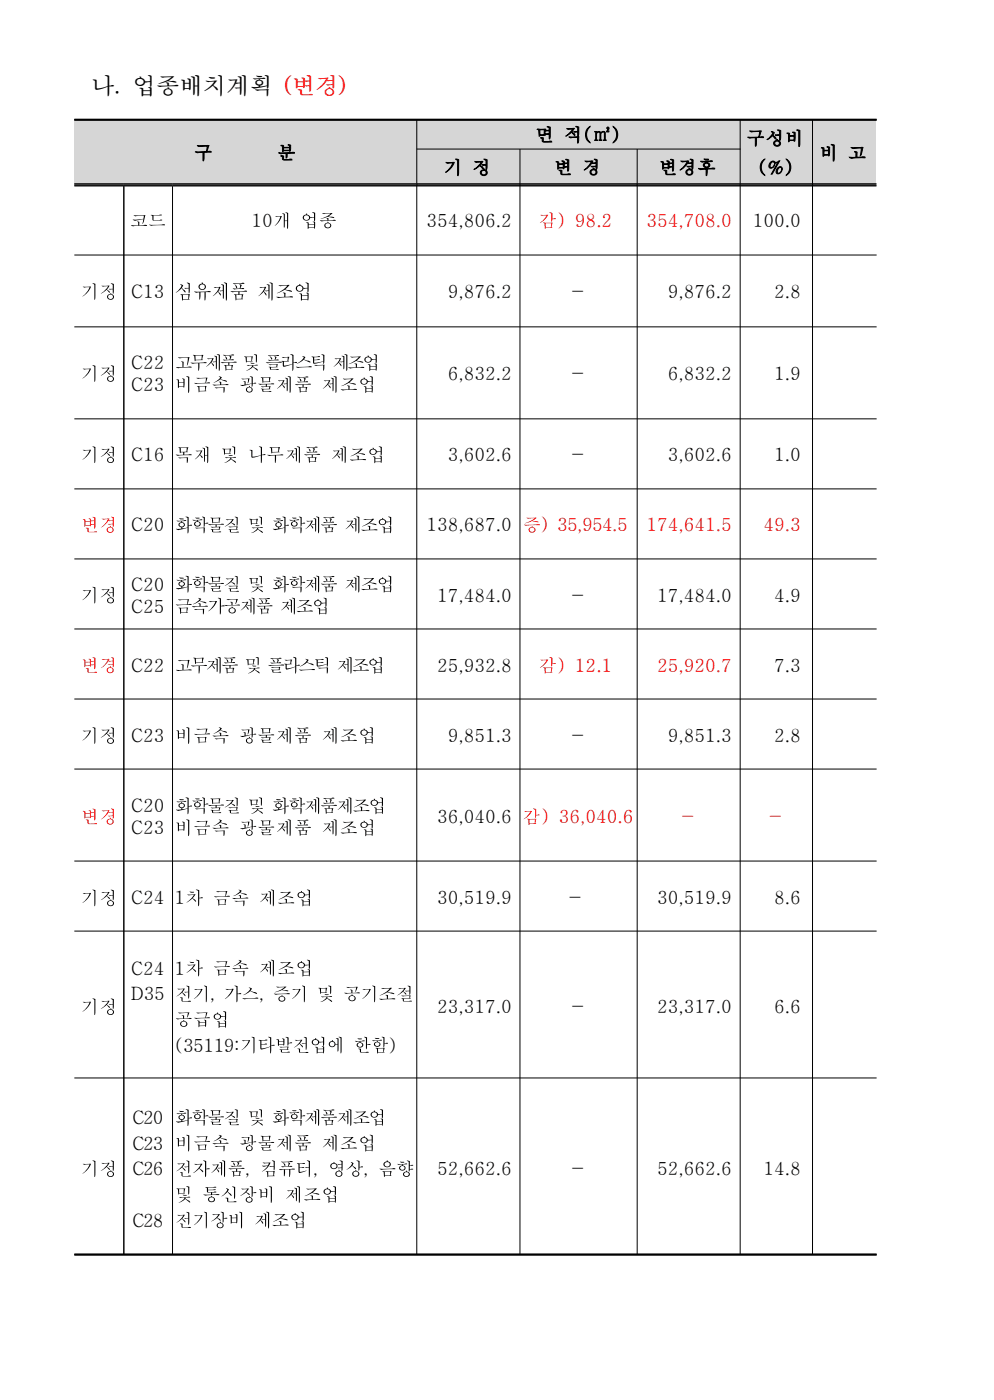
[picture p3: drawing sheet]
<svg xmlns="http://www.w3.org/2000/svg" width="210mm" height="296mm" viewBox="0 0 210 296" stroke-linecap="round" stroke-linejoin="round" font-family="sans-serif">
<defs><g id="words">
<text font-size="4.9" x="19.3" y="19.9">나. 업종배치계획 (변경)</text>
<text font-size="4.2" x="36.9" y="63.2">섬유제품 제조업</text>
<g font-size="3.9">
<text x="113.3" y="29.9">면 적(㎡)</text>
<text x="41.1" y="33.7">구</text>
<text x="58.7" y="33.7">분</text>
<text x="157.9" y="30.6">구성비</text>
<text x="173.4" y="33.7">비 고</text>
<text x="93.9" y="36.8">기 정</text>
<text x="117.2" y="36.8">변 경</text>
<text x="139.4" y="36.8">변경후</text>
<text x="160.3" y="36.8">(%)</text>
<text x="27.4" y="48">코드</text>
<text x="53.2" y="48">10개 업종</text>
<text x="90.2" y="48">354,806.2</text>
<text x="159.3" y="48">100.0</text>
<text x="17.1" y="63.1">기정</text>
<text x="27.7" y="63.1">C13</text>
<text x="94.7" y="63.1">9,876.2</text>
<text x="120.6" y="63.1">-</text>
<text x="141.3" y="63.1">9,876.2</text>
<text x="163.8" y="63.1">2.8</text>
<text x="17.1" y="80.4">기정</text>
<text x="27.7" y="78.1">C22</text>
<text x="27.7" y="82.8">C23</text>
<text x="36.9" y="78.1">고무제품 및 플라스틱 제조업</text>
<text x="36.9" y="82.8">비금속 광물제품 제조업</text>
<text x="94.7" y="80.4">6,832.2</text>
<text x="120.6" y="80.4">-</text>
<text x="141.3" y="80.4">6,832.2</text>
<text x="163.8" y="80.4">1.9</text>
<text x="17.1" y="97.6">기정</text>
<text x="27.7" y="97.6">C16</text>
<text x="36.9" y="97.6">목재 및 나무제품 제조업</text>
<text x="94.7" y="97.6">3,602.6</text>
<text x="120.6" y="97.6">-</text>
<text x="141.3" y="97.6">3,602.6</text>
<text x="163.8" y="97.6">1.0</text>
<text x="27.7" y="112.5">C20</text>
<text x="36.9" y="112.5">화학물질 및 화학제품 제조업</text>
<text x="90.2" y="112.5">138,687.0</text>
<text x="27.7" y="125">C20</text>
<text x="36.9" y="125">화학물질 및 화학제품 제조업</text>
<text x="17.1" y="127.3">기정</text>
<text x="27.7" y="129.7">C25</text>
<text x="36.9" y="129.7">금속가공제품 제조업</text>
<text x="92.5" y="127.3">17,484.0</text>
<text x="120.6" y="127.3">-</text>
<text x="139" y="127.3">17,484.0</text>
<text x="163.8" y="127.3">4.9</text>
<text x="27.7" y="142.2">C22</text>
<text x="36.9" y="142.2">고무제품 및 플라스틱 제조업</text>
<text x="92.5" y="142.2">25,932.8</text>
<text x="163.8" y="142.2">7.3</text>
<text x="17.1" y="157.1">기정</text>
<text x="27.7" y="157.1">C23</text>
<text x="36.9" y="157.1">비금속 광물제품 제조업</text>
<text x="94.7" y="157.1">9,851.3</text>
<text x="120.6" y="157.1">-</text>
<text x="141.3" y="157.1">9,851.3</text>
<text x="163.8" y="157.1">2.8</text>
<text x="27.7" y="171.9">C20</text>
<text x="36.9" y="171.9">화학물질 및 화학제품제조업</text>
<text x="27.7" y="176.6">C23</text>
<text x="36.9" y="176.6">비금속 광물제품 제조업</text>
<text x="92.5" y="174.2">36,040.6</text>
<text x="17.1" y="191.4">기정</text>
<text x="27.7" y="191.4">C24</text>
<text x="36.9" y="191.4">1차 금속 제조업</text>
<text x="92.5" y="191.4">30,519.9</text>
<text x="120.1" y="191.4">-</text>
<text x="139" y="191.4">30,519.9</text>
<text x="163.8" y="191.4">8.6</text>
<text x="27.7" y="206.3">C24</text>
<text x="36.9" y="206.3">1차 금속 제조업</text>
<text x="17.1" y="214.5">기정</text>
<text x="27.6" y="211.8">D35</text>
<text x="36.9" y="211.8">전기, 가스, 증기 및 공기조절</text>
<text x="92.5" y="214.5">23,317.0</text>
<text x="120.6" y="214.5">-</text>
<text x="139" y="214.5">23,317.0</text>
<text x="163.8" y="214.5">6.6</text>
<text x="36.9" y="217.2">공급업</text>
<text x="36.9" y="222.6">(35119:기타발전업에 한함)</text>
<text x="28" y="237.9">C20</text>
<text x="36.9" y="237.9">화학물질 및 화학제품제조업</text>
<text x="28" y="243.3">C23</text>
<text x="36.9" y="243.3">비금속 광물제품 제조업</text>
<text x="17.1" y="248.8">기정</text>
<text x="28" y="248.8">C26</text>
<text x="36.9" y="248.8">전자제품, 컴퓨터, 영상, 음향</text>
<text x="92.5" y="248.8">52,662.6</text>
<text x="120.6" y="248.8">-</text>
<text x="139" y="248.8">52,662.6</text>
<text x="161.5" y="248.8">14.8</text>
<text x="36.9" y="254.2">및 통신장비 제조업</text>
<text x="28" y="259.6">C28</text>
<text x="36.9" y="259.6">전기장비 제조업</text>
</g>
<g font-size="3.9" fill="#f00">
<text x="113.9" y="48">감) 98.2</text>
<text x="136.7" y="48">354,708.0</text>
<text x="17.1" y="112.5">변경</text>
<text x="110.6" y="112.5">증) 35,954.5</text>
<text x="136.7" y="112.5">174,641.5</text>
<text x="161.5" y="112.5">49.3</text>
<text x="17.1" y="142.2">변경</text>
<text x="113.9" y="142.2">감) 12.1</text>
<text x="139" y="142.2">25,920.7</text>
<text x="17.1" y="174.2">변경</text>
<text x="110.4" y="174.2">감) 36,040.6</text>
<text x="143.9" y="174.2">-</text>
<text x="162.4" y="174.2">-</text>
</g>
</g></defs>
<path d="M15.8 25.3h72.4v13.9h-72.4z" fill-rule="evenodd" fill="#d6d6d6"/>
<path d="M15.7 38.9h72.5M15.7 39.3h72.5" fill="none" stroke="#000" stroke-width=".21"/>
<g fill="#d6d6d6">
<path d="M88.2 25.3h68.4v6.3h-68.4z" fill-rule="evenodd"/>
<path d="M156.6 25.3h15.3v13.9h-15.3z" fill-rule="evenodd"/>
</g>
<path d="M156.6 38.9h15.3M156.6 39.3h15.3" fill="none" stroke="#000" stroke-width=".21"/>
<path d="M171.9 25.3h13.4v13.9h-13.4z" fill-rule="evenodd" fill="#d6d6d6"/>
<path d="M171.9 38.9h13.5M171.9 39.3h13.5" fill="none" stroke="#000" stroke-width=".21"/>
<path d="M88.2 31.6h21.8v7.6h-21.8z" fill-rule="evenodd" fill="#d6d6d6"/>
<path d="M88.2 38.9h21.8M88.2 39.3h21.8" fill="none" stroke="#000" stroke-width=".21"/>
<path d="M110 31.6h24.8v7.6h-24.8z" fill-rule="evenodd" fill="#d6d6d6"/>
<path d="M110 38.9h24.8M110 39.3h24.8" fill="none" stroke="#000" stroke-width=".21"/>
<path d="M134.8 31.6h21.8v7.6h-21.8z" fill-rule="evenodd" fill="#d6d6d6"/>
<g fill="none" stroke="#000" stroke-width=".21">
<path d="M15.7 38.9h169.7M15.7 39.3h169.7M26.2 39.4v226.1M36.5 39.4v226.1M88.1 31.6h68.5M88.2 25.3v240.2M110 31.6v233.9M134.8 31.6v233.9M156.6 25.3v240.2M171.9 25.3v240.2M15.7 54h169.7M15.7 69.2h169.7"/>
<path d="M15.7 88.7h169.7M15.7 103.5h169.7M15.7 118.3h169.7M15.7 133.1h169.7M15.7 148h169.7M15.7 162.8h169.7M15.7 182.3h169.7M15.7 197.1h169.7M15.7 228.2h169.7"/>
</g>
<path d="M15.7 25.3h169.7M15.7 265.5h169.7" fill="none" stroke="#000" stroke-width=".38"/>
<use href="#words"/>
</svg>
